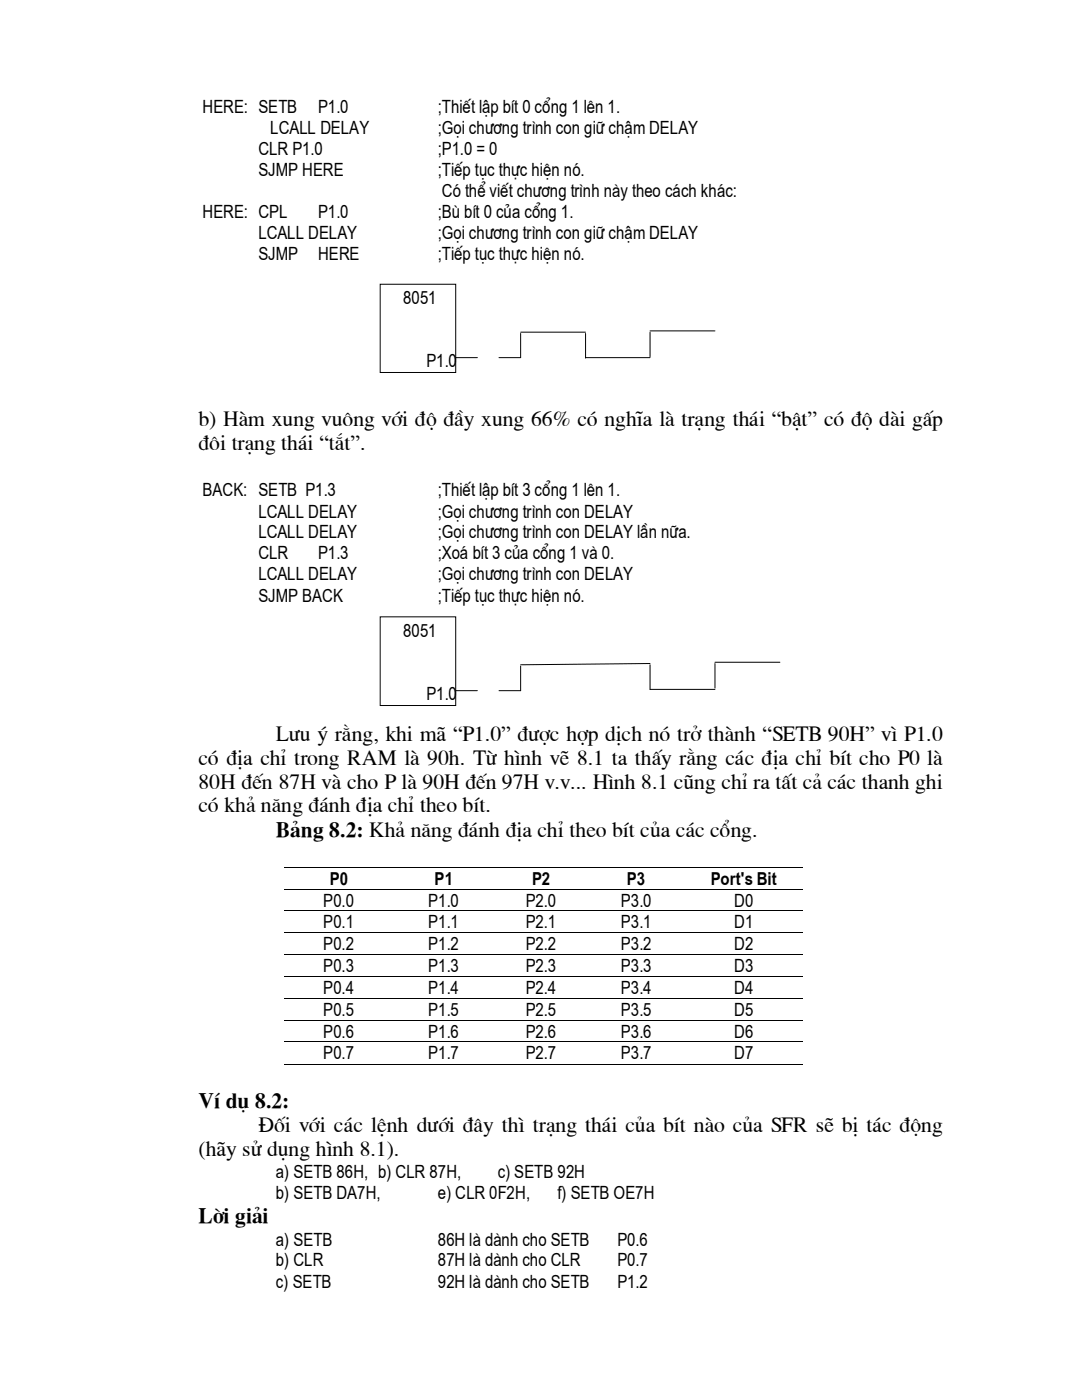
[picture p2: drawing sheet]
<svg xmlns="http://www.w3.org/2000/svg" width="216mm" height="279mm" viewBox="0 0 216 279" stroke-linecap="round" stroke-linejoin="round" font-family="sans-serif">
<defs><g id="words">
<g font-size="4.3">
<text x="39.6" y="85.1">b) Hµm xung vu«ng víi ®é ®Çy xung 66% cã nghÜa lµ tr¹ng th¸i “bËt” cã ®é dµi gÊp</text>
<text x="39.6" y="89.8">®«i tr¹ng th¸i “t¾t”.</text>
<text x="55" y="147.8">L­u ý r»ng, khi m· “P1.0” ®­îc hîp dÞch nã trë thµnh “SETB 90H” v× P1.0</text>
<text x="39.6" y="152.7">cã ®Þa chØ trong RAM lµ 90h. Tõ h×nh vÏ 8.1 ta thÊy r»ng c¸c ®Þa chØ bÝt cho P0 lµ</text>
<text x="39.6" y="157.4">80H ®Õn 87H vµ cho P lµ 90H ®Õn 97H v.v... H×nh 8.1 còng chØ ra tÊt c¶ c¸c thanh ghi</text>
<text x="39.6" y="162.1">cã kh¶ n¨ng ®¸nh ®Þa chØ theo bÝt.</text>
<text x="55" y="167">B¶ng 8.2: Kh¶ n¨ng ®¸nh ®Þa chØ theo bÝt cña c¸c cæng.</text>
<text x="39.6" y="221.1">VÝ dô 8.2:</text>
<text x="51.6" y="225.9">§èi víi c¸c lÖnh d­íi ®©y th× tr¹ng th¸i cña bÝt nµo cña SFR sÏ bÞ t¸c ®éng</text>
<text x="39.6" y="230.7">(h·y sö dông h×nh 8.1).</text>
<text x="39.6" y="244.1">Lêi gi¶i</text>
</g>
<g font-size="3.6">
<text x="40.4" y="22.5">HERE: SETB</text>
<text x="63.5" y="22.5">P1.0</text>
<text x="87.4" y="22.5">;ThiÕt lËp bÝt 0 cæng 1 lªn 1.</text>
<text x="53.9" y="26.8">LCALL DELAY</text>
<text x="87.4" y="26.8">;Gäi ch­¬ng tr×nh con gi÷ chËm DELAY</text>
<text x="51.6" y="31">CLR P1.0</text>
<text x="51.6" y="35.1">SJMP HERE</text>
<text x="87.4" y="31">;P1.0 = 0</text>
<text x="87.4" y="35.1">;TiÕp tôc thùc hiÖn nã.</text>
<text x="88.1" y="39.4">Cã thÓ viÕt ch­¬ng tr×nh nµy theo c¸ch kh¸c:</text>
<text x="40.4" y="43.6">HERE: CPL</text>
<text x="51.6" y="47.8">LCALL DELAY</text>
<text x="63.5" y="43.6">P1.0</text>
<text x="87.4" y="43.6">;Bï bÝt 0 cña cæng 1.</text>
<text x="87.4" y="47.8">;Gäi ch­¬ng tr×nh con gi÷ chËm DELAY</text>
<text x="51.6" y="51.9">SJMP</text>
<text x="63.5" y="51.9">HERE</text>
<text x="87.4" y="51.9">;TiÕp tôc thùc hiÖn nã.</text>
<text x="80.4" y="60.7">8051</text>
<text x="85.1" y="73.2">P1.0</text>
<text x="40.4" y="99.1">BACK: SETB P1.3</text>
<text x="87.4" y="99.1">;ThiÕt lËp bÝt 3 cæng 1 lªn 1.</text>
<text x="51.6" y="103.3">LCALL DELAY</text>
<text x="51.6" y="107.4">LCALL DELAY</text>
<text x="87.4" y="103.3">;Gäi ch­¬ng tr×nh con DELAY</text>
<text x="87.4" y="107.4">;Gäi ch­¬ng tr×nh con DELAY lÇn n÷a.</text>
<text x="51.6" y="111.6">CLR</text>
<text x="63.5" y="111.6">P1.3</text>
<text x="87.4" y="111.6">;Xo¸ bÝt 3 cña cæng 1 vµ 0.</text>
<text x="51.6" y="115.8">LCALL DELAY</text>
<text x="87.4" y="115.8">;Gäi ch­¬ng tr×nh con DELAY</text>
<text x="51.6" y="120.1">SJMP BACK</text>
<text x="87.4" y="120.1">;TiÕp tôc thùc hiÖn nã.</text>
<text x="80.4" y="127.1">8051</text>
<text x="85.1" y="139.6">P1.0</text>
<text x="65.8" y="176.6">P0</text>
<text x="86.7" y="176.6">P1</text>
<text x="106.2" y="176.6">P2</text>
<text x="125.1" y="176.6">P3</text>
<text x="141.8" y="176.6">Port's Bit</text>
<text x="64.5" y="180.9">P0.0</text>
<text x="64.5" y="185.3">P0.1</text>
<text x="85.4" y="180.9">P1.0</text>
<text x="85.4" y="185.3">P1.1</text>
<text x="104.9" y="180.9">P2.0</text>
<text x="104.9" y="185.3">P2.1</text>
<text x="123.9" y="180.9">P3.0</text>
<text x="123.9" y="185.3">P3.1</text>
<text x="146.5" y="180.9">D0</text>
<text x="146.5" y="185.3">D1</text>
<text x="64.5" y="189.6">P0.2</text>
<text x="85.4" y="189.6">P1.2</text>
<text x="104.9" y="189.6">P2.2</text>
<text x="123.9" y="189.6">P3.2</text>
<text x="146.5" y="189.6">D2</text>
<text x="64.5" y="194">P0.3</text>
<text x="85.4" y="194">P1.3</text>
<text x="104.9" y="194">P2.3</text>
<text x="123.9" y="194">P3.3</text>
<text x="146.5" y="194">D3</text>
<text x="64.5" y="198.4">P0.4</text>
<text x="64.5" y="202.8">P0.5</text>
<text x="85.4" y="198.4">P1.4</text>
<text x="85.4" y="202.8">P1.5</text>
<text x="104.9" y="198.4">P2.4</text>
<text x="104.9" y="202.8">P2.5</text>
<text x="123.9" y="198.4">P3.4</text>
<text x="123.9" y="202.8">P3.5</text>
<text x="146.5" y="198.4">D4</text>
<text x="146.5" y="202.8">D5</text>
<text x="64.5" y="207.1">P0.6</text>
<text x="85.4" y="207.1">P1.6</text>
<text x="104.9" y="207.1">P2.6</text>
<text x="123.9" y="207.1">P3.6</text>
<text x="146.5" y="207.1">D6</text>
<text x="64.5" y="211.4">P0.7</text>
<text x="85.4" y="211.4">P1.7</text>
<text x="104.9" y="211.4">P2.7</text>
<text x="123.9" y="211.4">P3.7</text>
<text x="146.5" y="211.4">D7</text>
<text x="55" y="235.1">a) SETB 86H, b) CLR 87H,</text>
<text x="55" y="239.4">b) SETB DA7H,</text>
<text x="87.4" y="239.4">e) CLR 0F2H,</text>
<text x="99.3" y="235.1">c) SETB 92H</text>
<text x="111.3" y="239.4">f) SETB OE7H</text>
<text x="55" y="248.6">a) SETB</text>
<text x="87.4" y="248.6">86H lµ dµnh cho SETB</text>
<text x="123.2" y="248.6">P0.6</text>
<text x="55" y="252.7">b) CLR</text>
<text x="55" y="257">c) SETB</text>
<text x="87.4" y="257">92H lµ dµnh cho SETB</text>
<text x="87.4" y="252.7">87H lµ dµnh cho CLR</text>
<text x="123.2" y="252.7">P0.7</text>
<text x="123.2" y="257">P1.2</text>
</g>
</g></defs>
<g fill="none" stroke="#000" stroke-width=".2">
<path d="M56.7 173.1h21.6M56.7 177.5h21.6M78.5 173.1h20M78.5 177.5h20M98.6 173.1h18.4M98.6 177.5h18.4M117.2 173.1h19.3M117.2 177.5h19.3M136.7 173.1h23.5M136.7 177.5h23.5M56.7 181.8h21.6M56.7 186.1h21.6"/>
<path d="M56.7 190.5h21.6M56.7 194.9h21.6M56.7 199.3h21.6M78.5 181.8h20M78.5 186.1h20M78.5 190.5h20M78.5 194.9h20M78.5 199.3h20M98.6 181.8h18.4M98.6 186.1h18.4M98.6 190.5h18.4M98.6 194.9h18.4"/>
<path d="M98.6 199.3h18.4M117.2 181.8h19.3M117.2 186.1h19.3M117.2 190.5h19.3M117.2 194.9h19.3M117.2 199.3h19.3M136.7 181.8h23.5M136.7 186.1h23.5M136.7 190.5h23.5M136.7 194.9h23.5M136.7 199.3h23.5M56.7 203.6h21.6"/>
<path d="M56.7 207.9h21.6M56.7 212.3h21.6M78.5 203.6h20M78.5 207.9h20M78.5 212.3h20M98.6 203.6h18.4M98.6 207.9h18.4M98.6 212.3h18.4M117.2 203.6h19.3M117.2 207.9h19.3M117.2 212.3h19.3M136.7 203.6h23.5"/>
<path d="M136.7 207.9h23.5M136.7 212.3h23.5"/>
</g>
<g fill="#000">
<path d="M78.3 173h.2v.1h-.2zM78.3 177.4h.2v.1h-.2zM98.5 173h.1v.1h-.1zM98.5 177.4h.1v.1h-.1zM117 173h.2v.1h-.2zM117 177.4h.2v.1h-.2zM136.5 173h.2v.1h-.2zM136.5 177.4h.2v.1h-.2zM78.3 181.7h.2v.2h-.2zM78.3 186.1l.2 .1zM78.3 190.4h.2v.2h-.2zM78.3 194.8h.2v.2h-.2z"/>
<path d="M78.3 199.2l.2 .1zM98.5 181.7h.1v.2h-.1zM98.5 186.1l.1 .1zM98.5 190.4h.1v.2h-.1zM98.5 194.8h.1v.2h-.1zM98.5 199.2l.1 .1zM117 181.7h.2v.2h-.2zM117 186.1l.2 .1zM117 190.4h.2v.2h-.2zM117 194.8h.2v.2h-.2zM117 199.2l.2 .1zM136.5 181.7h.2v.2h-.2z"/>
<path d="M136.5 186.1l.2 .1zM136.5 190.4h.2v.2h-.2zM136.5 194.8h.2v.2h-.2zM136.5 199.2l.2 .1zM78.3 203.5h.2v.2h-.2zM78.3 207.9h.2v.1h-.2zM78.3 212.3h.2v.1h-.2zM98.5 203.5h.1v.2h-.1zM98.5 207.9h.1v.1h-.1zM98.5 212.3h.1v.1h-.1zM117 203.5h.2v.2h-.2zM117 207.9h.2v.1h-.2z"/>
<path d="M117 212.3h.2v.1h-.2zM136.5 203.5h.2v.2h-.2zM136.5 207.9h.2v.1h-.2zM136.5 212.3h.2v.1h-.2z"/>
</g>
<path d="M75.9 56.7h15v17.6h-15z" fill-rule="evenodd" fill="#fff" stroke="#000" stroke-width=".2"/>
<path d="M90.9 71.4h4.3M103.9 66.5v4.9h-4.3M103.9 66.3h12.9M116.8 71.4h12.9M116.8 66.5v5M129.7 66.3v4.9M129.7 66h13" fill="none" stroke="#000" stroke-width=".2"/>
<path d="M75.9 123.1h15v17.7h-15z" fill-rule="evenodd" fill="#fff" stroke="#000" stroke-width=".2"/>
<path d="M90.9 137.8h4.3M103.9 132.9v4.9h-4.3M129.7 132.4l-25.8 .3M129.7 132.7v4.9h13M142.7 132.4v4.9M142.7 132.2h12.9" fill="none" stroke="#000" stroke-width=".2"/>
<use href="#words"/>
</svg>
